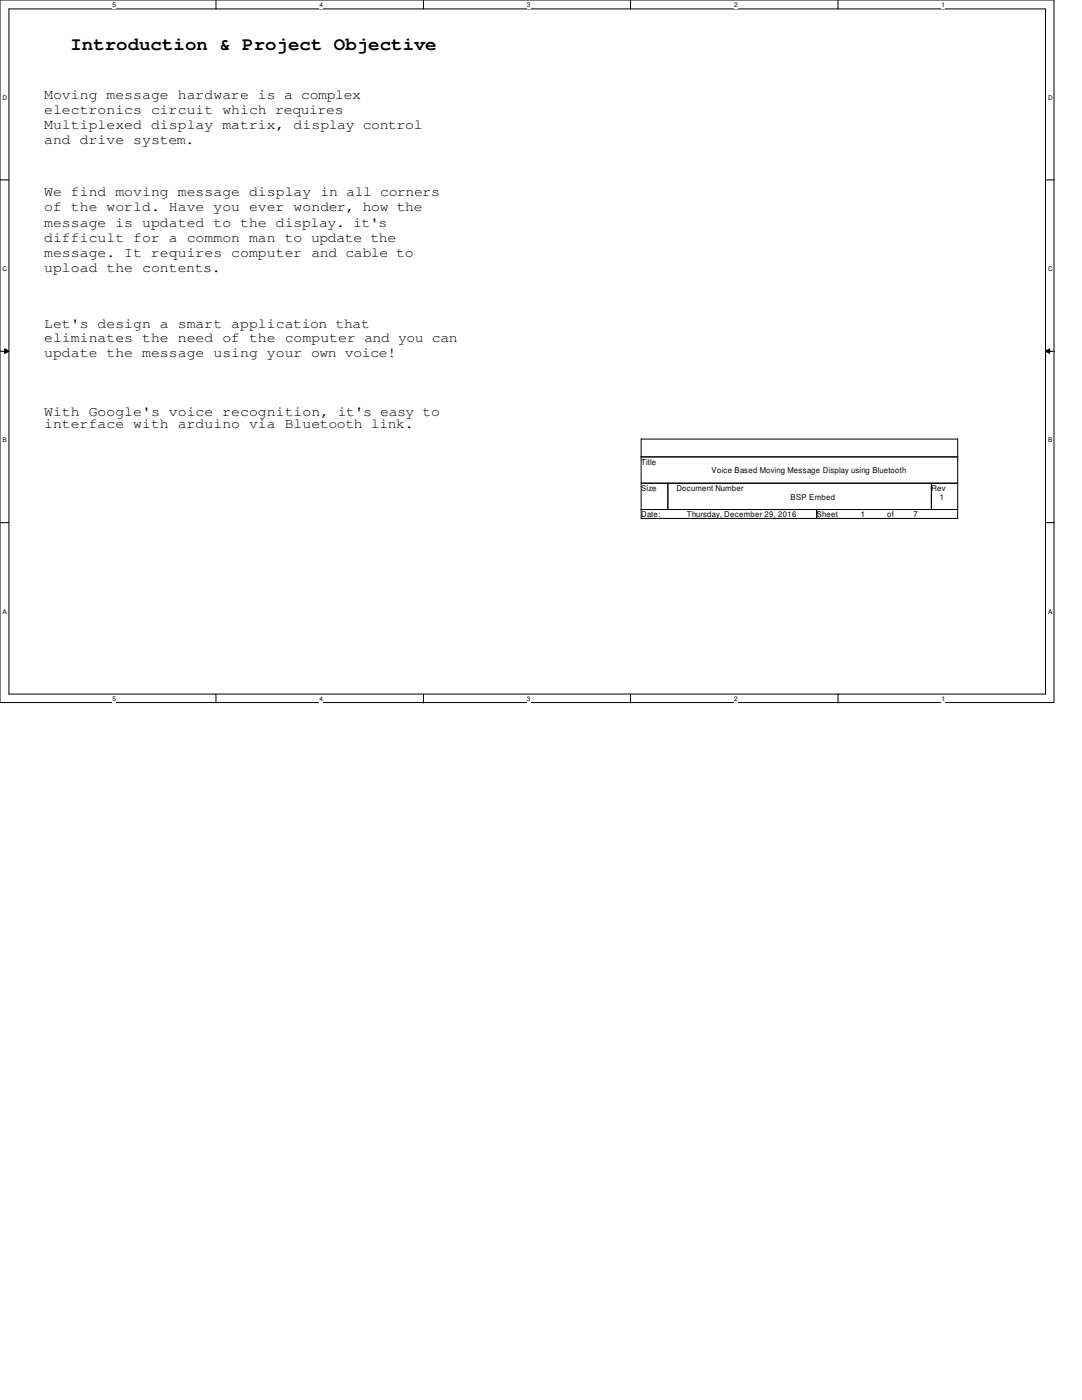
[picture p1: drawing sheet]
<svg xmlns="http://www.w3.org/2000/svg" width="216mm" height="279mm" viewBox="0 0 216 279" stroke-linecap="round" stroke-linejoin="round" font-family="sans-serif">
<defs><g id="words">
<text font-size="3.6" x="14.1" y="10.1">Introduction &amp; Project Objective</text>
<g font-size="2.8">
<text x="8.8" y="19.8">Moving message hardware is a complex</text>
<text x="8.8" y="22.8">electronics circuit which requires</text>
<text x="8.8" y="25.7">Multiplexed display matrix, display control</text>
<text x="8.8" y="28.7">and drive system.</text>
<text x="8.8" y="39.1">We find moving message display in all corners</text>
<text x="8.8" y="42.2">of the world. Have you ever wonder, how the</text>
<text x="8.8" y="45.2">message is updated to the display. it's</text>
<text x="8.8" y="48.3">difficult for a common man to update the</text>
<text x="8.8" y="51.3">message. It requires computer and cable to</text>
<text x="8.8" y="54.4">upload the contents.</text>
<text x="8.8" y="65.4">Let's design a smart application that</text>
<text x="8.8" y="68.3">eliminates the need of the computer and you can</text>
<text x="8.8" y="71.2">update the message using your own voice!</text>
<text x="8.8" y="83">With Google's voice recognition, it's easy to</text>
<text x="8.8" y="85.5">interface with arduino via Bluetooth link.</text>
</g>
<g font-size="1.6">
<text x="127.9" y="92.7">Title</text>
<text x="142" y="94.4">Voice Based Moving Message Display using Bluetooth</text>
<text x="127.9" y="98">Size</text>
<text x="135" y="98">Document Number</text>
<text x="157.7" y="99.7">BSP Embed</text>
<text x="185.8" y="98">Rev</text>
<text x="187.5" y="99.7">1</text>
<text x="127.9" y="103.2">Date:</text>
<text x="137.1" y="103.2">Thursday, December 29, 2016</text>
<text x="163" y="103.2">Sheet</text>
<text x="171.8" y="103.2">1</text>
<text x="177" y="103.2">of</text>
<text x="182.3" y="103.2">7</text>
</g>
<g font-size="1.3">
<text x="22.4" y="1.4">5</text>
<text x="63.8" y="1.4">4</text>
<text x="105.2" y="1.4">3</text>
<text x="146.5" y="1.4">2</text>
<text x="187.9" y="1.4">1</text>
<text x=".5" y="20">D</text>
<text x="209.1" y="20">D</text>
<text x=".5" y="54.1">C</text>
<text x="209.1" y="54.1">C</text>
<text x=".5" y="88.3">B</text>
<text x="209.1" y="88.3">B</text>
<text x=".5" y="122.5">A</text>
<text x="209.1" y="122.5">A</text>
<text x="22.4" y="140">5</text>
<text x="63.8" y="140">4</text>
<text x="105.2" y="140">3</text>
<text x="146.5" y="140">2</text>
<text x="187.9" y="140">1</text>
</g>
</g></defs>
<path d="M0 0h210.3v140.2h-210.3zM1.8 1.8h206.8v136.7h-206.8z" fill="none" stroke="#000" stroke-width=".2"/>
<g fill="#fff">
<path d="M22.4 .3h.7v1.4h-.7z"/>
<path d="M22.4 138.8h.7v1.4h-.7z"/>
</g>
<path d="M43.1 0v1.8M43.1 138.5v1.8" fill="none" stroke="#000" stroke-width=".2"/>
<g fill="#fff">
<path d="M63.8 .3h.6v1.4h-.6z"/>
<path d="M63.8 138.8h.6v1.4h-.6z"/>
</g>
<path d="M84.5 0v1.8M84.5 138.5v1.8" fill="none" stroke="#000" stroke-width=".2"/>
<g fill="#fff">
<path d="M105.2 .3h.6v1.4h-.6z"/>
<path d="M105.2 138.8h.6v1.4h-.6z"/>
</g>
<path d="M125.8 0v1.8M125.8 138.5v1.8" fill="none" stroke="#000" stroke-width=".2"/>
<g fill="#fff">
<path d="M146.5 .3h.7v1.4h-.7z"/>
<path d="M146.5 138.8h.7v1.4h-.7z"/>
</g>
<path d="M167.2 0v1.8M167.2 138.5v1.8" fill="none" stroke="#000" stroke-width=".2"/>
<g fill="#fff">
<path d="M187.9 .3h.7v1.4h-.7z"/>
<path d="M187.9 138.8h.7v1.4h-.7z"/>
<path d="M.5 18.8h.9v1.4h-.9z"/>
<path d="M209.1 18.8h1v1.4h-1z"/>
<path d="M.5 52.9h.9v1.5h-.9z"/>
<path d="M209.1 52.9h1v1.5h-1z"/>
</g>
<path d="M0 35.9h1.8M208.6 35.9h1.8" fill="none" stroke="#000" stroke-width=".2"/>
<g fill="#fff">
<path d="M.5 87.1h.9v1.5h-.9z"/>
<path d="M209.1 87.1h.9v1.5h-.9z"/>
</g>
<path d="M0 70.1h1.8M.9 69.6l.9 .5-.9 .4zM208.6 70.1l.9-.5v.9zM208.6 70.1h1.8" fill="none" stroke="#000" stroke-width=".2"/>
<path d="M.9 69.6l.9 .5-.9 .4zM208.6 70.1l.9-.5v.9z" fill="#000"/>
<g fill="#fff">
<path d="M.5 121.3h.8v1.5h-.8z"/>
<path d="M209.1 121.3h.8v1.5h-.8z"/>
</g>
<path d="M127.9 87.6h63.2v15.9h-63.2zM127.9 91.2h63.2M127.9 96.4h63.2M133.3 96.4v5.3M185.8 96.4v5.3M0 104.3h1.8M127.9 101.7h63.2M163 101.7v1.8M208.6 104.3h1.8" fill="none" stroke="#000" stroke-width=".2"/>
<use href="#words"/>
</svg>
